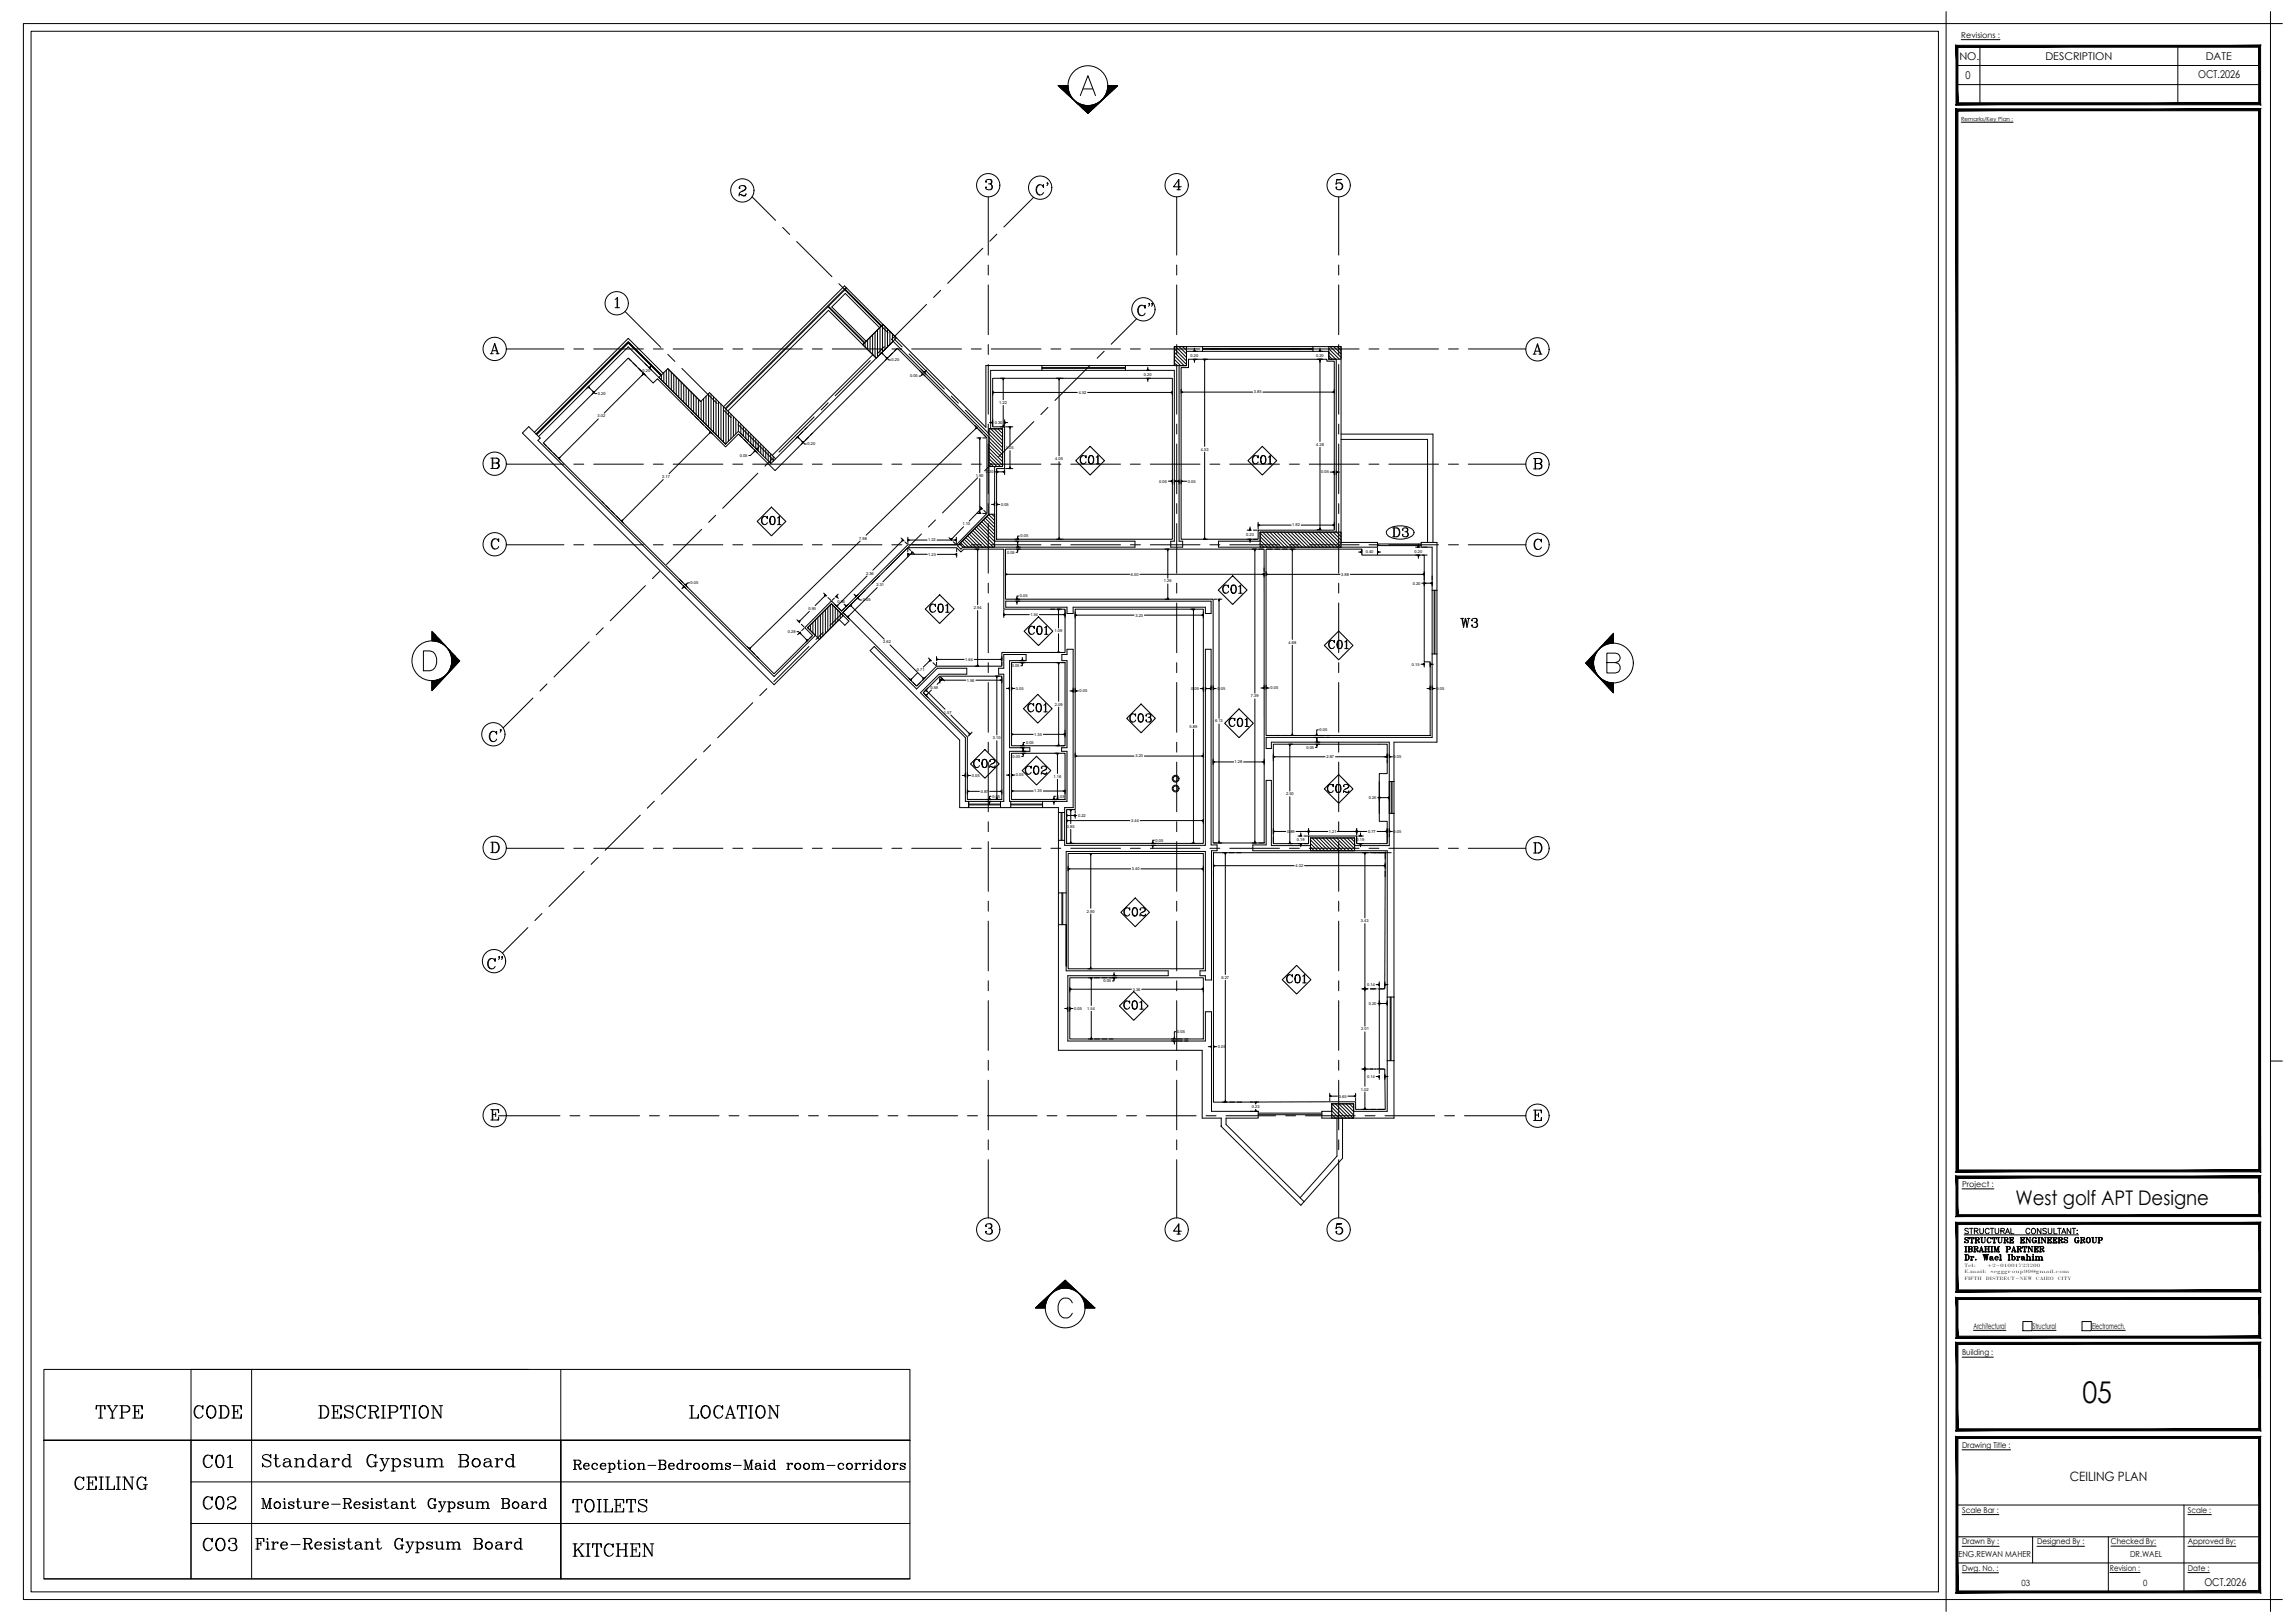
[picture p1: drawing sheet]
<svg xmlns="http://www.w3.org/2000/svg" width="1189mm" height="841mm" viewBox="0 0 1189 841" stroke-linecap="round" stroke-linejoin="round" font-family="sans-serif">
<defs><g id="words">
<text font-size="15.5" x="1079" y="727">05</text>
<text font-size="13.2" x="135" y="763">Standard Gypsum Board</text>
<text font-size="11.9" x="132" y="806">Fire-Resistant Gypsum Board</text>
<g font-size="11">
<text x="49" y="736">TYPE</text>
<text x="100" y="736">CODE</text>
<text x="164" y="736">DESCRIPTION</text>
<text x="357" y="736">LOCATION</text>
<text x="135" y="785">Moisture-Resistant Gypsum Board</text>
</g>
<g font-size="10.6">
<text x="589" y="165">C&quot;</text>
<text x="253" y="386">C'</text>
<text x="252" y="503">C&quot;</text>
<text x="104" y="762">C01</text>
<text x="296" y="764">Reception-Bedrooms-Maid room-corridors</text>
<text x="38" y="773">CEILING</text>
<text x="104" y="783">C02</text>
<text x="296" y="785">TOILETS</text>
<text x="104" y="805">CO3</text>
<text x="296" y="808">KITCHEN</text>
</g>
<text font-size="10.4" x="1045" y="624">West golf APT Designe</text>
<text font-size="10.1" x="544" y="102" transform="rotate(-90 544 102)">C'</text>
<g font-size="8.4">
<text x="721" y="279">D3</text>
<text x="756" y="326">W3</text>
<text x="636" y="378">C01</text>
</g>
<g font-size="7.9">
<text x="559" y="242">C01</text>
<text x="648" y="242">C01</text>
<text x="394" y="273">C01</text>
<text x="633" y="309">C01</text>
<text x="481" y="319">C01</text>
<text x="532" y="330">C01</text>
<text x="688" y="337">C01</text>
<text x="532" y="370">C01</text>
<text x="585" y="375">C03</text>
<text x="504" y="399">C02</text>
<text x="531" y="403">C02</text>
<text x="687" y="412">C02</text>
<text x="582" y="476">C02</text>
<text x="666" y="510">C01</text>
<text x="581" y="524">C01</text>
</g>
<text font-size="6.7" x="1073" y="768">CEILING PLAN</text>
<text font-size="6.6" x="1017" y="641">STRUCTURAL CONSULTANT:</text>
<g font-size="6.2">
<text x="1017" y="645">STRUCTURE ENGINEERS GROUP</text>
<text x="1017" y="650">IBRAHIM PARTNER</text>
<text x="1017" y="654">Dr. Wael Ibrahim</text>
</g>
<g font-size="5.6">
<text x="1019" y="41">0</text>
<text x="1139" y="40">OCT.2026</text>
<text x="1142" y="822">OCT.2026</text>
</g>
<g font-size="5.5">
<text x="1015" y="31">NO.</text>
<text x="1060" y="31">DESCRIPTION</text>
<text x="1143" y="31">DATE</text>
</g>
<g font-size="4.5">
<text x="1048" y="822">03</text>
<text x="1111" y="822">0</text>
</g>
<g font-size="4.3">
<text x="1015" y="807">ENG.REWAN MAHER</text>
<text x="1104" y="807">DR.WAEL</text>
</g>
<g font-size="4.2">
<text x="1016" y="20">Revisions :</text>
<text x="1017" y="615">Project :</text>
<text x="1023" y="688">Architectural</text>
<text x="1053" y="688">Structural</text>
<text x="1084" y="688">Electromech.</text>
<text x="1017" y="702">Building :</text>
<text x="1017" y="750">Drawing Title :</text>
<text x="1017" y="784">Scale Bar :</text>
<text x="1134" y="784">Scale :</text>
<text x="1017" y="800">Drawn By :</text>
<text x="1056" y="800">Designed By :</text>
<text x="1094" y="800">Checked By:</text>
<text x="1134" y="800">Approved By:</text>
<text x="1017" y="814">Dwg. No. :</text>
<text x="1093" y="814">Revision :</text>
<text x="1134" y="814">Date :</text>
</g>
<text font-size="2.9" x="1016" y="63">Remarks/Key Plan :</text>
<g font-size="2.3">
<text x="1018" y="660">E.mail:</text>
<text x="1018" y="656">Tel:</text>
<text x="1030" y="656">+2-01001723200</text>
<text x="1032" y="660">segggroup90@gmail.com</text>
<text x="1018" y="664">FIFTH</text>
<text x="1029" y="664">DISTRECT-NEW</text>
<text x="1055" y="664">CAIRO</text>
<text x="1066" y="664">CITY</text>
</g>
<g font-size="2.1">
<text x="617" y="185">0.20</text>
<text x="682" y="185">0.20</text>
<text x="462" y="187">0.20</text>
<text x="333" y="193">0.20</text>
<text x="472" y="196">0.05</text>
<text x="593" y="195">0.20</text>
<text x="650" y="204">3.85</text>
<text x="310" y="205">0.20</text>
<text x="518" y="209">1.22</text>
<text x="559" y="204">4.52</text>
<text x="310" y="216">3.02</text>
<text x="516" y="220">0.30</text>
<text x="419" y="231">0.20</text>
<text x="521" y="233">1.05</text>
<text x="622" y="234">4.53</text>
<text x="682" y="231">4.28</text>
<text x="383" y="237">0.05</text>
<text x="547" y="238">4.05</text>
<text x="511" y="245">0.20</text>
<text x="685" y="245">0.05</text>
<text x="343" y="248">3.17</text>
<text x="506" y="247">1.90</text>
<text x="601" y="250">0.05</text>
<text x="616" y="250">0.05</text>
<text x="519" y="262">0.05</text>
<text x="499" y="272">1.10</text>
<text x="670" y="273">1.92</text>
<text x="445" y="280">7.98</text>
<text x="481" y="281">1.22</text>
<text x="529" y="278">0.05</text>
<text x="646" y="278">0.23</text>
<text x="481" y="288">1.23</text>
<text x="522" y="287">0.05</text>
<text x="708" y="287">0.40</text>
<text x="733" y="287">0.20</text>
<text x="449" y="298">2.36</text>
<text x="586" y="298">6.50</text>
<text x="695" y="298">3.98</text>
<text x="358" y="303">0.05</text>
<text x="454" y="304">2.31</text>
<text x="603" y="302">1.26</text>
<text x="732" y="303">0.20</text>
<text x="447" y="312">0.05</text>
<text x="529" y="310">0.05</text>
<text x="419" y="316">0.95</text>
<text x="434" y="312">0.36</text>
<text x="505" y="316">2.94</text>
<text x="534" y="319">1.54</text>
<text x="588" y="319">3.23</text>
<text x="408" y="328">0.28</text>
<text x="546" y="328">1.09</text>
<text x="458" y="333">2.62</text>
<text x="668" y="334">4.68</text>
<text x="475" y="348">0.71</text>
<text x="500" y="342">1.64</text>
<text x="524" y="346">0.05</text>
<text x="732" y="345">0.15</text>
<text x="501" y="353">1.56</text>
<text x="482" y="357">0.59</text>
<text x="527" y="357">0.05</text>
<text x="559" y="359">0.05</text>
<text x="617" y="358">0.05</text>
<text x="631" y="358">0.05</text>
<text x="658" y="357">0.05</text>
<text x="745" y="358">0.05</text>
<text x="547" y="366">2.09</text>
<text x="648" y="361">7.39</text>
<text x="489" y="370">1.57</text>
<text x="616" y="377">5.89</text>
<text x="630" y="374">6.13</text>
<text x="515" y="383">3.10</text>
<text x="536" y="381">1.35</text>
<text x="684" y="379">0.05</text>
<text x="532" y="386">0.05</text>
<text x="677" y="388">0.05</text>
<text x="525" y="393">0.05</text>
<text x="588" y="393">3.23</text>
<text x="640" y="396">1.28</text>
<text x="687" y="393">2.87</text>
<text x="722" y="393">0.05</text>
<text x="504" y="403">0.05</text>
<text x="527" y="402">0.05</text>
<text x="546" y="403">1.16</text>
<text x="508" y="411">0.87</text>
<text x="514" y="413">0.05</text>
<text x="536" y="411">1.35</text>
<text x="548" y="413">0.05</text>
<text x="666" y="412">2.50</text>
<text x="709" y="414">0.25</text>
<text x="559" y="423">0.22</text>
<text x="586" y="426">3.44</text>
<text x="553" y="429">0.85</text>
<text x="667" y="432">0.89</text>
<text x="689" y="432">1.21</text>
<text x="709" y="432">0.77</text>
<text x="722" y="432">0.05</text>
<text x="599" y="436">0.05</text>
<text x="672" y="436">0.19</text>
<text x="703" y="436">0.19</text>
<text x="671" y="449">4.32</text>
<text x="587" y="451">3.40</text>
<text x="563" y="473">2.90</text>
<text x="705" y="478">3.43</text>
<text x="572" y="509">0.05</text>
<text x="633" y="507">6.27</text>
<text x="587" y="513">3.36</text>
<text x="709" y="511">0.14</text>
<text x="709" y="521">0.20</text>
<text x="557" y="523">0.05</text>
<text x="563" y="523">1.54</text>
<text x="705" y="534">2.01</text>
<text x="610" y="535">0.05</text>
<text x="631" y="543">0.05</text>
<text x="709" y="559">0.14</text>
<text x="694" y="569">0.65</text>
<text x="705" y="565">1.02</text>
<text x="649" y="574">0.23</text>
</g>
</g></defs>
<!-- layer: X-SA-FRAME-GENERAL-A0$0$A-FRAM-MEDM -->
<g fill="none" stroke="#000" stroke-width=".52">
<path d="M12 12h1165v817h-1165zM1009 12v817M1014 34h157M1026 24v30M1129 24v30M1014 44h157M1048 685h5v5h-5zM1079 685h5v5h-5zM1014 780h157M1132 780v45M1014 796h157M1053 796v14"/>
<path d="M1093 796v29M1014 810h157"/>
</g>
<!-- layer: X-SA-FRAME-GENERAL-A0$0$A-FRAM-XLIT -->
<path d="M16 16h989v809h-989zM1009 6v6M1177 6v6h6M1177 550h6M1009 829v6M1183 829h-6v6" fill="none" stroke="#000" stroke-width=".52"/>
<!-- layer: X-SA-FRAME-GENERAL-A0$0$A-FRAM-TEXT -->
<g fill="none" stroke="#000" stroke-width=".52">
<path d="M1016 21h20M1016 63h27M1017 616h16M1023 689h17M1053 689h13M1084 689h17M1017 703h16M1017 751h25M1017 785h19M1134 785h12M1017 815h19M1017 801h19"/>
<path d="M1056 801h24M1093 815h16M1094 801h23M1134 815h11M1134 801h25"/>
</g>
<!-- layer: X-SA-FRAME-GENERAL-A0$0$A-FRAM-XLIT -->
<g fill="#000" stroke="#000" stroke-width=".52">
<path d="M1015 24h156l1-1zM1014 23h158l-157 1zM1014 23l1 30v-29zM1014 23l1 30-1 1zM1015 53l-1 1 157-1zM1014 54l157-1 1 1zM1171 24v29l1 1zM1171 24l1-1v31z"/>
<path d="M1014 56l1 1 157-1zM1015 57l157-1-1 1zM1172 56l-1 1 1 550zM1171 57l1 550-1-1zM1014 607h158l-1-1zM1014 607l1-1h156zM1014 56v551l1-1zM1014 56l1 1v549z"/>
<path d="M1014 609l1 1 157-1zM1015 610l157-1-1 1zM1172 609l-1 1 1 20zM1171 610l1 20-1-1zM1014 630h158l-1-1zM1014 630l1-1h156zM1014 609v21l1-1zM1014 609l1 1v19z"/>
<path d="M1014 633l1 1 157-1zM1015 634l157-1-1 1zM1172 633l-1 1 1 35zM1171 634l1 35-1-1zM1014 669h158l-1-1zM1014 669l1-1h156zM1014 633v36l1-1zM1014 633l1 1v34z"/>
<path d="M1014 693l157-1h-156zM1014 693l157-1 1 1zM1171 673v19l1 1zM1171 673l1-1v21zM1015 673h156l1-1zM1014 672h158l-157 1zM1014 672l1 20v-19zM1014 672l1 20-1 1z"/>
<path d="M1015 697h156l1-1zM1014 696h158l-157 1zM1014 696l1 44v-43zM1014 696l1 44-1 1zM1015 740l-1 1 157-1zM1014 741l157-1 1 1zM1171 697v43l1 1zM1172 696v45l-1-44z"/>
<path d="M1015 745h156l1-1zM1014 744h158l-157 1zM1014 744l1 80v-79zM1014 744l1 80-1 1zM1014 825l157-1h-156zM1014 825l157-1 1 1zM1171 745v79l1 1zM1171 745l1-1v81z"/>
</g>
<!-- layer: WWTP Cadr$0$TB-TITLE-2 -->
<path d="M1018 640h59" fill="none" stroke="#000" stroke-width=".52"/>
<!-- layer: 0 -->
<g fill="none" stroke="#000" stroke-width=".52">
<path d="M549 44l10 10M549 44l15 15M549 44l6 6M550 44l5 6M550 44l5 5M550 44l4 5M550 44l4 4M551 47l-2-3 4 5M551 44l3 3M552 44l2 3M552 44l2 2M553 44l1 1"/>
<path d="M553 44h-5l16 15M554 45l-1-1 1 1M554 48l-3-4 3 4M558 53l6 6M559 53l5 6M559 54l5 4M560 54l4 4-4-4M560 50l4-11 4 11M561 54l4 4M561 54l4 4-4-4M561 46h5M562 54l3 4"/>
<path d="M562 55l3 3M562 55l3 2M563 55l2 2M563 55l3 2M563 55l3 2-2-2M565 55l1 1M565 55l2 1-2-1M566 55l1 1M566 57l-2-2 2 2M566 54l1 2-1-2M566 54l1 2M567 54l1 1"/>
<path d="M568 55l-2-1 1 1M568 54v1M568 54h.1M568 55l-1-1 1 1M569 54h-1M569 54h-1h1M569 53v1M569 53h1M570 53h-1M570 53h.1M570 52v1M570 52h1"/>
<path d="M571 52h.1M571 51l1 1M572 51h-1M572 51h.1M572 50v1M572 50l1 1-1-1M572 50h1M573 50h.1M573 49v1M573 48l1 1M574 48l1 1M574 47l1 2"/>
<path d="M574 50l-1-1 1 1M574 47l1 1-1-1M574 47l1 1M574 46l1 2M574 46l2 2M574 49h-1h1M574 45l2 3M574 44h5l-15 15M574 45l2 2M574 44l3 3M574 49l-1-1 1 1M575 49l-1-1v1"/>
<path d="M575 44l2 3M575 44l2 2M575 44l2 2-1-2M576 44l2 2M577 44l1 2M577 44l1 1M577 46l-2-2 2 2M578 44l1 1M579 44v1M579 44h.1M383 97a1.8 1.8 0 0 1 2-1 1.8 1.8 0 0 1 2 2l-4 2v2M385 96l1 1a2 2 0 0 1-2 2"/>
<path d="M511 94a1.7 1.7 0 0 1 2-1 1.7 1.7 0 0 1 1 2h-2M513 93l1 1-1 1 1 2a1.8 1.8 0 0 1-1 1 1.8 1.8 0 0 1-2-1M514 96v1l-1 1M610 98h2M611 94v4M612 97h-4l3-4v5M693 93h2h-2l-1 3a1.9 1.9 0 0 1 3-1 1.9 1.9 0 0 1 0 3 1.9 1.9 0 0 1-3-1h1M694 95l2 1-1 2h-1M387 101h-1h-3M387 100l-1 2-2-1M319 155l1-1v5M319 159h2"/>
<path d="M320 154v5M438 148l-63 63M438 152l-7 7M256 179l2 4M326 180l-47 46M326 175l-49 49M429 161l-52 52M680 180h15v101h19v3h-83v-4h22v-4h40v-90h-4v-4h-9zM797 179l1 5M254 183h2M255 183l1-5 2 5M255 182h2"/>
<path d="M257 183h2M583 189h26v-9h14v2h-8v7h-4v91h2v4h-6v-4h2v-88h-26zM795 184h1M795 184l2-6 2 6M796 182h2M798 184h1M254 237l4 1 1 1-2 1M255 237v6M257 237l1 1v1l-3 1M274 221l-3 3M400 236l52-52-5-5 11-11 53 53v-32h29v3h-27v30h7v20h-5v38h73v4h-89l-1 1M695 228h45v53"/>
<path d="M695 225h48v56M795 238h4v1l-1 1M796 238v5M798 238l1 1v1h-3M254 243l4-1 1-1-2-1 1 1-1 2M399 240l64-63 50 50v39l-17 17M795 243h4v-2l-1-1 1 1v1l-1 1M256 279a3 3 0 0 0 0 6M258 280v1v-2v1v-1a2.5 2.5 0 0 0-3 3 2.5 2.5 0 0 0 3 2v-1M797 279a3 3 0 0 0 0 6M714 283h23M714 282h23"/>
<path d="M737 281h8v25h-3v-22h-5zM799 280v1v-2v1h-1a2.5 2.5 0 0 0-3 2 2.5 2.5 0 0 0 3 3l1-2M521 312h107v6h-3v-3h-69v3h-3v-3h-32zM219 337h4a5 5 0 0 1 3 5 5 5 0 0 1-3 6h-4zM224 332h.1M224 331l1 1M224 331l2 1M224 330l2 2M224 330l3 3M224 329l3 4M224 329l4 4M224 328l5 5"/>
<path d="M224 328l5 6M224 328l12 12M224 328l10 10M224 327l7 8M224 327l2 2M232 336l6 6-14 16v-5l2 2M233 337l5 6M233 338l5 5M233 338l5 5-5-4M234 339l4 4M234 340l3 3-3-3M520 339h12v3h-9v45h11v2h-11v26h1v3h-5v-3h1v-66h-2v-3h2z"/>
<path d="M553 336h3v82h-4v3h-3v-3h-9v-3h13v-26h-3v-2h3v-45h-3v-3h3zM625 336h3v102h3v3h-3v67h-3v-2h-3v-3h3v-62h-72v22h-4v-28h3v3h73zM827 340l-5 4M827 339l-5 5 5-4M827 339l-5 5M828 338l-6 6M833 334l3-4-4 4M835 333l1-1-1 1M836 328v5M836 333h.1M836 332l-1 1M836 332l-2 1"/>
<path d="M836 331l-2 3M836 331l-3 3M836 330l-4 4M836 330l-5 5M836 329l-6 6M836 329l-12 12M836 329l-10 10M836 329l-7 7M836 328l-5 5M836 328l-2 2M836 328l-14 16M224 353l2 2"/>
<path d="M224 353l2 3-2-2M224 354l2 2M224 354l1 2M224 355l1 1M224 355l1 2-1-1M224 356l1 1M224 357h.1M224 357v1M224 358h.1M224 353l3 2M225 353l2 2M225 357l-1-1 1 1"/>
<path d="M226 353l1 1M226 352l2 2M227 352l1 2-2-2M227 354l-2-1 2 1M227 352l1 1-1-1M228 353l-1-1 1 1M229 352h.1M229 351v1M229 351l1 1M229 352h-1l1 1-1-1 1 1M229 351h1M230 351h.1"/>
<path d="M230 352l-1-1v1M230 350l1 1M231 351h-1M231 350h.1M231 349l1 1M232 349h.1M232 348h1M233 349h-1M233 348h-1M233 348h.1M233 347v1v-1M233 347h1h-1"/>
<path d="M233 347h1M233 346l1 1M233 348v-1v1M234 346v1M234 346h.1M234 345l1 1M234 345l1 1-1-1M234 340l3 3M234 341l3 3M234 344l1 2M234 344l1 1M234 344l2 1"/>
<path d="M234 343l2 2-2-2M234 342l2 2M234 342l3 2-3-2M234 343l2 2M234 342l2 3M235 346l-1-2 1 2M236 345l-2-2 2 2M486 346h15v3h-14M822 344l14 15v-5M824 346l2-2-2 2M825 347l1-1-1 2M826 344l-2 2 2-1"/>
<path d="M826 344l-2 2M826 343l-2 3M826 345l-2 1M826 343l-3 2M826 342l-3 3M826 345l-2 2M826 345l-1 2M826 346l-1 1 1-1M826 346l-1 1M826 341l-3 4M826 340l-3 4M826 347v1"/>
<path d="M826 340l-4 4M827 347l-1 1v-1v1M827 348h-1M827 348l-1 1 1-1M827 348v1M827 349v1M828 349l-1 1M828 349v1M828 350h.1M828 350v1M829 351h-1M829 351h.1"/>
<path d="M829 351v1M830 351l-1 1M830 352h-1M830 352h.1M830 353l1-1-1 1M831 352l-1 1M831 353h1l-1 1M831 353h.1M831 354l1-1-1 1M832 353l-1 1M832 353v1M833 353l-1 1"/>
<path d="M833 343h6a2.4 2.4 0 0 0 0-4l-6-1v11h4a2.7 2.7 0 0 0 3-3 2.7 2.7 0 0 0-3-3M833 353l-1 1 1-1M834 354l-2 1M834 354l-2 1 2-1M834 357l2-2-2 2M834 354l-1 1M834 354l-1 1 2-1M835 354l-2 2M835 354l-2 2 2-2M835 354l-2 2 3-2M836 354l-3 2M836 354l-2 2"/>
<path d="M836 354l-2 3M836 355l-2 2M836 356l-1 1M836 356l-1 2M836 356l-1 2 1-1M836 357l-1 1 1-1M836 357l-1 1M836 358h.1M836 358v1M500 382v33h2v3h-5v-34M656 382h86v-43h3v46h-23v20h-2v-20h-61v3h-3zM656 404h3v34h20v-4h23v4h18v-17h2v96h-3v-76h-70v-3h7z"/>
<path d="M254 436h3a2.9 2.9 0 0 1 2 3 2.9 2.9 0 0 1-2 3h-3M255 436v6M257 436a3 3 0 0 1 0 6M795 437h2a2.8 2.8 0 0 1 2 2 2.8 2.8 0 0 1-2 3h-2M796 437v5M797 437a3 3 0 0 1 0 5M553 479h-4v65h74v35h10M553 501v-22v24h52v3h-52v33h72v-15h3v52h24v3h-17M254 575h4v2v-2M255 575v5M255 578h2M257 577v2"/>
<path d="M652 578h33M652 577h33M685 576h5v-4h12v4h17v-26h3v29h-37zM693 579v20l-19 22M696 579v21l-22 25-41-41M795 575h4v2v-2M796 575v6M796 578h1M797 577v2M254 580h4v-1v1M635 583l41 40M795 581h4v-2v2"/>
<path d="M511 635a1.7 1.7 0 0 1 2-1 1.7 1.7 0 0 1 1 2h-2M513 634l1 1-1 1 1 2a1.8 1.8 0 0 1-1 2 1.8 1.8 0 0 1-2-2M514 637v1l-1 2M610 640h2M611 635v5M612 638h-4l3-4v6M693 634h2h-2l-1 3a1.9 1.9 0 0 1 3-1 1.9 1.9 0 0 1 0 3 1.9 1.9 0 0 1-3-1h1M694 636l2 1-1 2-1 1M537 678h.1M537 677v1M537 677l1 1M538 677v1"/>
<path d="M538 677l1 1M538 676l1 2M538 676l2 2M539 678l-1-1 1 1M539 676l2 2M539 675l3 3M539 675l3 2M540 675l2 2M540 675l2 1M540 674l2 2-2-2M541 674l1 2M541 678l-2-2 2 2"/>
<path d="M541 674l1 1M541 673l1 1M542 673v1M542 673l1 1M542 676l-2-2 2 2M542 673h1M542 672l1 1M543 672h.1M543 673v-1v1M544 672h-1M544 671h.1M544 672l-1-1 1 1"/>
<path d="M544 671h1M544 670l1 1M545 670v1M545 670h.1M545 670h1M546 669v1M546 669h.1M546 669h1M547 669h-1M547 668v1M547 668l1 1M547 668h1h-1"/>
<path d="M547 668h1M548 668h.1M548 667v1M548 667l1 1-1-1M548 667l1 1M549 667l1 1M549 666l1 2M549 666l2 2M550 668l-2-1 1 1M550 666l2 1M550 665l2 2M550 665l3 2"/>
<path d="M550 665l3 3M551 668l-2-2 1 2M551 665l3 3M551 664l3 4M551 668l-2-2 2 2M551 664l4 4M551 667l-1-1 2 1M552 664l5 5M552 663l6 6M552 663l-15 15h5l-3-3M552 663l15 15M553 668l-2-3 3 3"/>
<path d="M554 665l13 13M555 668l-4-4 4 4M555 668l-4-4 5 4M556 675a4 4 0 0 0-5-2 4 4 0 0 0-3 4 5 5 0 0 0 1 4 5 5 0 0 0 5 1l2-2M556 668l-4-4 5 5M560 671l7 7M560 672l6 6M561 672l5 6M561 673l5 5M561 674l5 4-4-4M562 674l3 4M562 675l3 3"/>
<path d="M562 675l2 3M562 676l2 2M562 676l2 2-2-1M562 677l1 1M562 678h.1M562 678h1M562 678h5M562 673l5 5M565 676l2 2M23 710h449v36h-449zM130 710v108M274 710h-175v36"/>
<path d="M291 710v108M23 746h76v72h-76zM23 746h449v72h-181v-72h181zM99 746h192v72h-192zM99 768h373M99 789h373M23 818h449"/>
<circle cx="564" cy="44" r="10"/>
<circle cx="385" cy="99" r="6"/>
<circle cx="512" cy="96" r="6"/>
<circle cx="610" cy="96" r="6"/>
<circle cx="694" cy="96" r="6"/>
<circle cx="320" cy="157" r="6"/>
<circle cx="256" cy="181" r="6"/>
<circle cx="797" cy="181" r="6"/>
<circle cx="256" cy="240" r="6"/>
<circle cx="797" cy="241" r="6"/>
<circle cx="256" cy="282" r="6"/>
<circle cx="797" cy="282" r="6"/>
<circle cx="224" cy="342" r="10"/>
<circle cx="836" cy="344" r="10"/>
<circle cx="256" cy="439" r="6"/>
<circle cx="797" cy="440" r="6"/>
<circle cx="256" cy="578" r="6"/>
<circle cx="797" cy="578" r="6"/>
<circle cx="512" cy="637" r="6"/>
<circle cx="610" cy="637" r="6"/>
<circle cx="694" cy="637" r="6"/>
<circle cx="552" cy="678" r="10"/>
</g>
<!-- layer: WIN -->
<g fill="none" stroke="#000" stroke-width=".52">
<path d="M429 159l19 19M438 150l19 19M439 149l-63 63M623 180h57M343 195l-17-17-48 47M343 194l-17-17-48 48M540 191h43M540 190h43M540 192h43M540 189h43M623 181h57M623 182h57"/>
<path d="M742 306v33M743 306v33M744 306v33M745 306v33M502 417h17M502 415h17M502 418h17M524 417h16M524 415h16M524 418h16M720 405v16M721 405v16"/>
<path d="M722 405v16M549 421v14M550 421v14M552 421v14M549 463v16M550 463v16M551 463v16M553 463v16M719 517v33M720 517v33M721 517v33M722 517v33"/>
</g>
<!-- layer: WALL -->
<g fill="none" stroke="#000" stroke-width=".52">
<path d="M431 159l18 18M438 148l20 20M438 152l18 18M326 180l50 50M326 175l18 18M429 161l18 18M346 191l17 17M452 184l2 2M274 221l6 6-1 1 122 123 22-22-4-4 12-12 9 9-2 2-3-3-34 34-130-131M496 283l2 2M486 346l-11 11-22-22-2 2 46 47M487 349l-10 10 23 23"/>
<path d="M633 579v5M635 579v4"/>
</g>
<!-- layer: -COLUMN-HAT -->
<g fill="none" stroke="#000" stroke-width=".52">
<path d="M447 179l11-11 7 7-11 11zM448 177v3M450 176v5M451 175v7M452 174v10M453 172v13M455 171v14M456 170v14M457 168v14M459 169v12M460 170v10M461 172v6"/>
<path d="M463 173v4M464 174v2M609 180h6v9h-6zM609 180l6 5M611 180l4 3M613 180l2 2M615 180h.1M689 180h6v6h-6zM689 180l6 5M691 180l4 3M693 180l2 2M695 180h.1"/>
<path d="M343 194v3M344 193v5M345 192v7M347 192v9M348 193v9M349 194v9M350 195v10M352 197v9M353 198v9M354 199v9M609 188l1 1M609 186l3 3"/>
<path d="M609 184l5 5M609 183l6 6M609 181l6 6M689 184l1 2M689 183l3 3M689 181l5 5M356 201v9M357 202v9M358 203v9M359 204v10M361 206v9M362 207v9"/>
<path d="M363 208v9M365 207v12M366 205v15M367 204v17M368 204v19M370 206v18M371 207v18M372 208v18M374 209v19M375 211v18M376 212v18M378 213v16"/>
<path d="M379 215v12M380 216v10M381 217v8M383 218v6M384 220v5M385 221v5M387 222v5M388 224v5M389 225v5M390 226v5M392 227v5M393 229v5"/>
<path d="M394 230v5M396 231v5M397 233v5M398 234v5M399 235v5l-16-17-7 7-35-34 5-5 17 17 5-5 34 35M401 236v3M513 222h7v20h-7zM513 240l2 2M513 238l4 4M513 236l5 6M513 234l7 7M513 232l7 7"/>
<path d="M513 230l7 7M513 229l7 7M513 227l7 7M513 225l7 7M513 223l7 7M513 222l7 6M515 222l5 5M517 222l3 3M519 222l1 1M513 241v1M500 279l4 5M501 278l5 6"/>
<path d="M501 278l6 6M502 277l7 7M503 276l8 8M504 275l9 9M505 274l10 10M506 273l9 9M507 272l8 9M508 271l7 8M509 270l6 7M510 269l5 6M511 268l4 5M511 268l4 4"/>
<path d="M512 267l3 3M513 266h2v18h-16l-2-2zM514 266l1 2M653 276h42v8h-42zM653 280l4 4M653 278l6 6M653 276l7 8M654 276l8 8M656 276l8 8M658 276l8 8M660 276l8 8M662 276l7 8"/>
<path d="M664 276l7 8M665 276l8 8M667 276l8 8M669 276l8 8M671 276l8 8M673 276l7 8M674 276l8 8M676 276l8 8M678 276l8 8M680 276l8 8M682 276l8 8M684 276l7 8"/>
<path d="M685 276l8 8M687 276l8 8M689 276l6 6M691 276l4 4M693 276l2 2M694 276h1M498 281l2 3M499 280l3 4M653 283v1M653 282l2 2M424 320v11M425 319v12"/>
<path d="M426 317v13M428 316v12M429 315v12M430 313v13M432 314v10M433 315v8M434 316v6M435 317v4M437 319h.1M419 325l12-12 6 6-12 12zM419 325h.1M420 324v3"/>
<path d="M421 322v6M423 321v8M679 434h23v7h-23zM679 439l2 2M679 437l4 4M679 435l6 6M680 434l7 7M682 434l6 7M684 434l6 7M685 434l7 7M687 434l7 7M689 434l7 7"/>
<path d="M691 434l6 7M693 434l6 7M695 434l6 7M696 434l6 6M698 434l4 4M700 434l2 2M702 434h.1M679 441h.1M690 572h12v7h-12zM690 579h.1M690 577l2 2M690 576l4 3"/>
<path d="M690 574l6 5M690 572l8 7M692 572l7 7M694 572l7 7M696 572l6 6M697 572l5 4M699 572l3 2M701 572h1"/>
</g>
<!-- layer: 0 -->
<circle cx="633" cy="584" r=".2" fill="#000"/>
<!-- layer: A0-DOOR-TAG -->
<path d="M719 274a11 11 0 0 1 14 1 5 5 0 0 1-6 4 7 7 0 0 1-9-3z" fill="none" stroke="#000" stroke-width=".52"/>
<!-- layer: A0-AXIES -->
<g fill="none" stroke="#000" stroke-width=".52">
<path d="M390 102l12 12M406 118l3 3M512 102v30M536 102l-16 16M610 102v30M694 102v30M413 125l18 18M509 129l-18 18M512 137v6M517 121l-4 4M610 137v6M694 137v6"/>
<path d="M435 147l3 4M442 154l18 18M480 158l-18 18M487 150l-3 4M512 148v25M610 148v25M694 148v25M324 161l18 19M458 180l-3 3M464 176l4 4M512 179v5M589 165l-13 13"/>
<path d="M610 179v5M694 179v5M262 181h30M297 181h6M308 181h25M339 181h5M346 184l4 3M349 181h26M353 191l19 18M380 181h5M390 181h26M421 181h5"/>
<path d="M431 181h26M451 187l-18 18M462 181h5M471 183l18 19M472 181h26M503 181h6M512 189v26M514 181h25M545 181h5M555 181h26M565 189l-18 19M572 182l-3 4"/>
<path d="M586 181h5M596 181h26M610 189v26M627 181h5M637 181h26M668 181h5M679 181h25M694 189v26M709 181h6M720 181h26M751 181h5M761 181h30"/>
<path d="M375 213l4 3M422 216l-18 18M429 209l-3 3M493 205l4 4M500 213l13 12M512 220v5M536 218l-18 19M543 211l-4 4M610 220v5M694 220v5M383 220l18 19M400 238l-4 4"/>
<path d="M512 230v26M610 230v26M694 230v26M262 241h30M297 241h6M308 241h25M339 241h5M349 241h26M380 241h5M390 241h26M393 245l-18 18M421 241h5"/>
<path d="M431 241h26M462 241h5M472 241h26M503 241h6M507 248l-19 18M514 241h25M514 240l-4 4M545 241h5M555 241h26M586 241h5M596 241h26M627 241h5"/>
<path d="M637 241h26M668 241h5M679 241h25M709 241h6M720 241h26M751 241h5M761 241h30M364 274l-19 19M371 267l-4 4M478 277l-19 18M485 269l-4 4M512 261v5"/>
<path d="M512 271v26M610 261v5M610 271v26M694 261v5M694 271v26M262 282h30M297 282h6M308 282h25M339 282h5M342 296l-4 4M349 282h26M380 282h5"/>
<path d="M390 282h26M421 282h5M431 282h26M456 299l-4 3M462 282h5M472 282h26M503 282h6M514 282h25M545 282h5M555 282h26M586 282h5M596 282h26"/>
<path d="M627 282h5M637 282h26M668 282h5M679 282h25M709 282h6M720 282h26M751 282h5M761 282h30M334 303l-18 19M448 306l-18 18M512 302v5M512 312v26"/>
<path d="M610 302v5M610 312v26M694 302v5M694 312v26M305 333l-18 18M313 325l-4 4M419 335l-18 18M427 328l-4 3M283 354l-3 4M397 357l-3 3M512 343v6M512 354v25"/>
<path d="M610 343v6M610 354v25M694 343v6M694 354v25M276 362l-15 15M390 364l-18 18M361 393l-18 19M368 386l-3 4M512 385v5M512 395v26M610 385v5M610 395v26"/>
<path d="M694 385v5M694 395v26M339 415l-4 4M262 440h30M297 440h6M308 440h25M332 422l-18 19M339 440h5M349 440h26M380 440h5M390 440h26M421 440h5"/>
<path d="M431 440h26M462 440h5M472 440h26M503 440h6M512 426v5M512 436v26M514 440h25M545 440h5M555 440h26M586 440h5M596 440h26M610 426v5"/>
<path d="M610 436v26M627 440h5M637 440h26M668 440h5M679 440h25M694 426v5M694 436v26M709 440h6M720 440h26M751 440h5M761 440h30M303 452l-19 18"/>
<path d="M310 444l-4 4M281 473l-4 4M512 467v5M512 477v26M610 467v5M610 477v26M694 467v5M694 477v26M274 481l-14 13M512 508v5M512 519v25M610 508v5"/>
<path d="M610 519v25M694 508v5M694 519v25M512 549v6M512 560v25M610 549v6M610 560v25M694 549v6M694 560v25M258 578h32M295 578h6M306 578h25"/>
<path d="M337 578h5M347 578h26M378 578h5M388 578h26M419 578h5M429 578h26M460 578h5M471 578h25M501 578h6M512 578h25M543 578h5M553 578h26"/>
<path d="M584 578h5M594 578h26M625 578h5M635 578h26M666 578h5M677 578h25M707 578h6M718 578h26M749 578h5M759 578h32M512 591v5M610 591v5"/>
<path d="M694 591v5M512 601v30M610 601v30M694 601v30"/>
</g>
<!-- layer: A0-INT DIMENTION -->
<g fill="none" stroke="#000" stroke-width=".52">
<path d="M460 180l-2 2M462 178l-1 1M326 186l1 1M328 188l2 2M331 191l2 2-2-2M333 194l-20 20M333 193l2 2-1-2M334 188l1 2M336 191l2 1M338 189l-1 1M343 195l-17-17-48 47M343 194l-17-17-48 48"/>
<path d="M457 183l-1 1M457 183l2 2M460 186l1 1M460 186l-1 1M463 183l-2 2M465 181l-1 1M477 192l2 3M477 191l3 3M478 194l-2 1M480 192h.1M518 196h2M520 197v10"/>
<path d="M547 196h4M549 197v39M595 190v1M595 197v1M595 196h1M595 192h1M619 180v1M619 187v1M619 186h1M619 182h1M624 186h2M624 187v44"/>
<path d="M683 186h1M684 180v1M684 187v42M684 186h2M684 182h2M305 200l-1 1M305 201l2 2M308 203l1 1M308 203l-1 1M310 217l-20 20M358 214l1 1M360 216l2 2"/>
<path d="M363 218l2 2M513 219h1M514 203v2M514 217v4M515 203h43M520 210v10M521 217v4M521 219h1M564 203h43M608 203v2M612 202v1M613 203h36"/>
<path d="M654 203h37M691 202v1M282 230l1 1M284 232l2 2M287 235l2 2M289 237l2 2M366 221l1 2M368 224l-21 21M368 224l1 1M383 225l2 2M384 225l1 1M386 228l1 1"/>
<path d="M386 227l2 2M388 230l2 2M389 230l2 2M391 234l-2 2h-1M391 233l1 2M392 232l1 2M393 232h.1M413 226l-1 1M414 227l2 2M416 224l-2 1M416 229l2 1M416 229l-1 1"/>
<path d="M418 222l-1 1M419 226l-2 2M421 224l-1 2M505 220l1 2M506 222l-57 55M506 227h2M507 223l2 1M508 228v17M509 227h2M510 225l1 2M518 221h2M521 221h4"/>
<path d="M523 222v8M523 233v9M549 239v40M624 234v45M684 232v42M312 260l1 1M344 248l-21 21M508 248v17M515 260v1M516 245h.1M516 243v3M516 260v1"/>
<path d="M517 245h3M521 243v3M521 243h4M605 249h2M608 249v2M609 249v2M609 249h1M611 249v2M612 249v2M613 249h2M689 245h2M691 245v1"/>
<path d="M693 245v1M693 245h1M314 262l2 2M317 265l1 1M319 267l2 2M322 270l1 1M467 279l1 1M471 278v4M471 280h9M486 280h9M492 279l1 1M496 278v4"/>
<path d="M499 273l-6 6M506 266h2M508 262l1 2M508 264l-6 6M509 266h2M510 264l1 2M513 266l-15 15M514 261h1M517 261h1M526 279h1M528 278h-1v1M547 279h4"/>
<path d="M624 279h2M646 279h2M646 275h2M648 273v1M650 279h1M650 275h1M652 271v3M653 272h16M674 272h17M683 274h1M691 271v3M446 280l-57 56"/>
<path d="M449 298l-15 16M467 280l-15 15M469 281l1 1M470 284v2M470 287v2M471 284l1 1M471 287h10M472 287l-14 14M473 286l1 1M486 287h9M494 281l1 1M496 284v2"/>
<path d="M496 287v2M505 285h2M507 285v28M521 294v2M521 297v2M522 298h63M526 280h1M527 285v1M527 281v2M528 284h1M528 285h1M591 298h63"/>
<path d="M604 285h2M605 285v15M648 280v1M649 285h2M650 285v74M652 285h3M655 294v2M655 297v2M656 296v1M657 285h2M657 298h37M661 285h2"/>
<path d="M665 285h2M668 285h3M670 285v46M700 298h37M704 286h1M706 285v1M714 284v4M715 286h1M734 284h2M734 288h2M735 282v1M735 288v1"/>
<path d="M737 284h3M737 288h3M738 296v1M738 298v2M742 298v2M352 301l1 2M352 300l2 2M354 305h-1M354 304l2 1M355 303l1 1M357 302l-1 1M419 317l-4 5"/>
<path d="M427 307l1 2M427 309l-5 5M429 310l2 1M432 310l-1 1M433 313l1 1M434 310h.1M434 308l-1 1M435 315l1 1M437 318l1 1M437 313l1 1M438 315l-1 1M439 315l-2 2"/>
<path d="M439 320l1 1M440 313l-1 1M441 314l17 17M442 313l-2 1M443 308h.1M445 308l-1 1M445 310l1 1M446 309h-1M455 304l-15 15M507 316v28M520 316v4M521 319h12"/>
<path d="M527 312h2M527 311h2M527 312v1M528 309h-1v1M539 319h12M545 316h2M548 316h2M549 316v9M552 316v4M557 317v3M558 319h30M593 319h30"/>
<path d="M604 311h2M605 303v7M617 316h2M619 316v59M624 317v3M629 311h2M632 311v61M737 302h1M738 302v2M739 302h2M742 302v2M387 335l2 1"/>
<path d="M389 337l2 2M413 327l1 1M413 321l1 2M415 328l-2 1M415 328l3 3M415 323l2 2M417 326l-2 1M419 332l-2 1M421 330l-1 1M461 334l17 17M545 338h2M548 338h2"/>
<path d="M549 328v9M670 334v46M392 340l1 1M471 351l1 2M473 354l2 1M476 349l-4 3M477 353l-2 2M479 359l2 2M480 351l-2 1M480 358l10 10M481 357l-2 2M481 341l2 1"/>
<path d="M482 343l-3 3M483 358l-3 2M484 343l1 2M485 340v2M485 343v2M486 342h14M487 351v3M487 351l3 2M488 352h13M488 352l-2 3M505 342h13M505 345h2"/>
<path d="M506 352h12M516 350h2M517 351v30M519 340v2M519 343v2M519 351v3M522 357h.1M523 356v2M524 356v2M525 357h1M528 342h3M528 343h3"/>
<path d="M530 344v1h-1M530 341v1M547 343h2M549 344v19M550 343h1M554 358h1M556 357v2M557 357v2M558 358h1M622 357h1M624 357v1M625 357v1"/>
<path d="M625 357h2M628 355v1M629 355v1M630 357h.1M653 357h1M655 355v1M656 355v1M657 357h1M736 344h1M738 343v3M740 357h.1M741 343v3"/>
<path d="M741 355v1M742 344h1M742 355v1M743 357h1M493 371l9 9M504 379l-2 2M524 378v4M549 366v20M552 378v4M619 378v58M632 375v61M650 362v74"/>
<path d="M683 378h-1v2M517 384v29M525 381h10M529 387h1M529 386h1M530 391v1h-1M530 388v1M530 389h2M530 390h2M531 385h-1v1M541 381h10M547 390h1"/>
<path d="M547 386h2M548 391v10M550 386h1M557 390v2M558 392h30M593 392h30M624 390v2M629 393v3M630 395h9M644 395h10M655 393v3M657 381h2"/>
<path d="M660 391v3M661 381h2M661 392h26M665 381h2M668 381h3M668 386v24M669 386h1M681 381h1M681 382h1M682 383v1M683 386v1h-1M683 383v1"/>
<path d="M683 385h1M683 386h1M684 381h2M684 382h2M687 381h2M687 382h2M692 392h26M715 386h4v15h-4v25h4v11h-4M719 391v1M719 394v1M720 391v1M721 392h1"/>
<path d="M499 402h1M500 400v3M501 400v3M501 410v2M502 402h1M502 410h6M511 415h3M511 414h3M513 416v1M513 410h5M514 413h-1M516 414h2"/>
<path d="M519 410v2M522 402h.1M523 402v1M524 402v1M524 410v1M525 402h1M525 410h10M541 410h10M546 416v1M546 415h2M546 414h2M547 413h-1"/>
<path d="M548 404v9M552 410v1M553 420h3M668 413v23M714 413h1M715 414v1M716 413h3M720 405v16M553 420v1M553 423v1M553 425v2M553 437h3"/>
<path d="M554 423h2M554 425h32M555 420v7M555 430v6M557 420v1M558 423h-1v1M591 425h32M597 437h2M597 438h2M597 439v1M598 435h-1v1M617 437h2"/>
<path d="M624 425v2M629 437h2M632 437h1M649 437h2M652 437h3M660 429v3M660 434v3M661 431h5M669 437h1M672 431h5M673 437h2M673 433h2"/>
<path d="M674 432h.1M674 438v1M676 437h2M676 433h2M678 429v4M678 434v3M679 431h9M693 431h9M703 429v4M703 434v3M704 437h3M704 433h3"/>
<path d="M704 431h4M705 432h.1M705 438v1M714 431h4M719 429v8M720 429v2M720 432v2M721 431h1M554 449v2M554 450h32M564 442h1M565 443v28"/>
<path d="M591 450h32M624 449v2M629 447v3M629 451v3M630 449h41M634 442h2M635 443v62M637 442h3M641 442h2M676 449h41M706 442h3M707 443v33"/>
<path d="M710 442h11M718 447v3M718 451v3M718 441v4M565 474v27M707 479v33M554 512v2M555 513h31M564 502h1M564 507h2M566 507v14M567 507h3"/>
<path d="M571 507h3M575 507h2M577 507v1M577 504v1M578 506h1M578 507h1M592 513h31M624 512v2M635 508v62M706 512h3M707 513v19M710 512h3"/>
<path d="M713 510h1M714 512h3M715 509v3M715 519v2M718 509v3M718 510h1M719 519v2M552 523h1M553 523v1M554 523v1M555 523h1M564 538h2"/>
<path d="M566 524v14M567 538h3M571 538h3M575 538h2M607 538h2M607 539h2M609 535v3M610 538h3M610 539h3M614 538h2M614 539h2M707 535v18"/>
<path d="M714 520h1M716 520h2M609 540v1M626 542h1M628 542v2M629 542v2M630 542h1M706 554h11M707 555v8M713 558h1M715 554v2M715 558v1"/>
<path d="M718 557v2M719 558h.1M634 571h2M637 571h3M641 571h3M648 571h1M648 576h1M651 571h1M651 576h1M651 572h.1M651 575h.1M689 567v1"/>
<path d="M689 569v1M690 568h3M699 568h3M703 567v1M703 569v1M706 575h3M707 566v8M710 575h3M714 575h3"/>
</g>
<!-- layer: 0 -->
<g fill="none" stroke="#000" stroke-width=".55">
<path d="M558 239l7-8 7 8-7 7zM647 239l7-8 8 8-8 7zM392 270l8-7 7 7-7 8zM480 316l7-8 7 8-7 7zM631 306l8-8 7 8-7 7zM531 327l7-7 8 7-8 8zM686 334l8-7 7 7-7 8zM530 367l8-7 7 7-7 8zM591 365l8 7-8 8-7-8zM635 375l7-8 8 8-8 7zM503 396l7-8 8 8-8 7zM530 399l7-7 8 7-8 8z"/>
<path d="M686 409l8-8 7 8-7 7zM581 473l7-8 8 8-8 7zM588 514l7 7-7 8-8-8zM665 508l7-8 7 8-7 7z"/>
</g>
<!-- layer: GYPSUM BOARD -->
<g fill="none" stroke="#000" stroke-width=".52">
<path d="M514 196h94v83h-92v-36h5v-22h-7zM616 186h72v1h3v88h-39v4h-40v-89h4zM283 228l43-42 13 12 2-2 35 36 7-7 19 19 63-64 46 47v39l-15 16h-25l-35 35-5-6-14 14 4 4-20 20-119-119zM470 284h26l2 2 1-1h21v31h32v22h-33v7h-34l-10 11-38-39zM521 285h134v152h-26v-126h-108zM656 285h50v3h32v55h3v38h-85zM557 316h67v121h-71v-17h4zM487 350h32v64h-18v-32l-23-23zM524 343h28v43h-28zM524 390h28v24h-28zM715 386h-55v51h18v-4h25v4h12M715 405v16"/>
<path d="M554 442h70v60h-70zM629 442h89v70h-3v42h3v21h-15v-4h-74zM554 507h70v31h-70z"/>
</g>
<!-- layer: 0 -->
<g fill="#000" stroke="#000" stroke-width=".52">
<path d="M333 193l1 1h-1zM336 190h1v1zM457 183v-1v1zM459 185h1l-1 1zM478 193l1 1h-1zM479 193l1-1-1 1zM519 196h1v1zM548 196h1v1zM594 196h1v1zM595 191v1h-1zM619 186h1l-1 1zM619 181l1 1h-1z"/>
<path d="M624 186h1l-1 1zM684 186h1l-1 1zM684 181l1 1h-1zM305 200v1zM307 203h1l-1 1zM514 203h1l-1 1zM607 203h1v1zM612 203h1l-1 1zM691 203v1zM289 237h1v1zM368 224h1h-1zM391 233l1 1h-1z"/>
<path d="M392 232h1l-1 1zM414 226v1h-1zM416 229h1l-1 1zM506 221l1 1h-1zM507 227h1v1zM520 220v1h-1zM523 221h1l-1 1zM516 244l1 1h-1zM520 245l1-1v1zM523 242l1 1h-1zM607 249h1v1zM609 249v1z"/>
<path d="M610 249h1v1zM612 249h1l-1 1zM691 245v-1v1zM693 244v1zM322 270l1-1-1 1zM468 279v1h-1zM493 279v1zM495 280l1-1v1zM508 265v1h-1zM508 263l1 1h-1zM515 261v1zM516 261h1l-1 1z"/>
<path d="M527 279h1h-1zM549 279h-1zM624 279h1h-1zM647 279h1v1zM648 274v1h-1zM652 272h1l-1 1zM684 274h1h-1zM691 272v1zM470 287h1l-1 1zM471 279v1zM473 286l-1 1zM495 287h1v1z"/>
<path d="M506 285h1zM521 297l1 1h-1zM527 280h1l-1 1zM527 285h1h-1zM527 283l1 1h-1zM605 285h1h-1zM650 285h1h-1zM654 298l1-1v1zM656 297l1 1h-1zM669 285h1zM705 286h1v1zM714 286h1l-1 1z"/>
<path d="M735 288h1h-1zM735 283l1 1h-1zM737 298l1-1v1zM354 304h1l-1 1zM355 303h1v1zM428 308v1h-1zM434 309v1l-1-1zM433 314h1zM438 314h1l-1 1zM440 314l1-1v1zM443 308l1 1h-1zM444 310l1-1v1z"/>
<path d="M520 318l1 1h-1zM527 310v1zM548 316h1zM551 319l1-1v1zM557 318l1 1h-1zM605 310l1 1h-1zM618 316h1zM623 319l1-1v1zM738 302h1l-1 1zM741 302h1v1zM388 336h1v1zM415 328h-1z"/>
<path d="M414 322h1l-1 1zM418 331l1 1h-1zM439 319h1v1zM549 337v1h-1zM472 352v1zM478 351h1v1zM480 357v1zM482 342h1l-1 1zM485 341l1 1h-1zM487 352h1l-1 1zM488 351l1 1h-1zM507 344v1h-1z"/>
<path d="M516 350h1v1zM518 352h1v1zM518 342l1-1v1zM522 357l1-1v1zM524 356l1 1h-1zM529 343h1v1zM530 342h-1zM548 343h1v1zM555 358h1v1zM557 358h1l-1 1zM623 357l1-1v1zM625 356v1z"/>
<path d="M627 357l1-1v1zM629 356l1 1h-1zM654 357l1-1v1zM656 356l1 1h-1zM737 344h1v1zM740 357l1-1v1zM741 344h1l-1 1zM742 356l1 1h-1zM480 360v1zM502 380h1l-1 1zM524 380l1 1h-1zM530 387h1l-1 1z"/>
<path d="M530 390h1l-1 1zM530 388l1 1h-1zM530 386h1h-1zM548 390h1l-1 1zM549 386h-1zM551 381l1-1v1zM557 391l1 1h-1zM623 392l1-1v1zM629 394l1 1h-1zM654 395l1-1v1zM660 392h1l-1 1zM668 386h1h-1z"/>
<path d="M670 380v1h-1zM682 382h1l-1 1zM682 386h1zM682 380l1 1h-1zM683 384v1h-1zM718 392h1v1zM720 392h1l-1 1zM500 402v-1v1zM501 401l1 1h-1zM501 410h1l-1 1zM512 415h1v1zM513 413v1h-1z"/>
<path d="M517 413v1h-1zM518 410h1v1zM522 402l1-1v1zM524 401l1 1h-1zM524 409l1 1h-1zM546 415h1l-1 1zM546 413l1 1h-1zM548 413l1 1h-1zM551 410l1-1v1zM554 420h1zM715 413h1l-1 1zM719 413h1v1z"/>
<path d="M553 422l1 1h-1zM553 425h1l-1 1zM555 436v1h-1zM556 423l1-1v1zM597 438h1l-1 1zM597 436l1 1h-1zM619 436v1h-1zM623 425h1v1zM632 436v1h-1zM650 436l1 1h-1zM660 430l1 1h-1zM668 436l1 1h-1z"/>
<path d="M674 437h1l-1 1zM674 432l1 1h-1zM678 430l1 1h-1zM677 431l1-1v1zM702 431l1-1v1zM703 430l1 1h-1zM705 437h1l-1 1zM705 432l1 1h-1zM718 431l1-1v1zM720 430l1 1h-1zM554 450v1zM565 442h1l-1 1z"/>
<path d="M623 450h1v1zM629 448l1 1h-1zM635 442v1zM707 442h1l-1 1zM717 449l1-1v1zM554 512l1 1h-1zM565 507h1zM565 501l1 1h-1zM577 507h1h-1zM577 505l1 1h-1zM623 513l1-1v1zM707 512h1l-1 1z"/>
<path d="M707 512h1h-1zM714 510h1v1zM718 510v1zM718 520h1zM553 523v-1v1zM554 522l1 1h-1zM566 538h-1zM608 539h1v1zM609 538h-1zM715 520h1h-1zM627 542h1v1zM629 542h1l-1 1z"/>
<path d="M707 554h1l-1 1zM707 553l1 1h-1zM714 558l1-1v1zM718 557l1 1h-1zM635 570v1zM650 571h1v1zM651 575v1h-1zM689 568h1h-1zM702 568h1zM707 574l1 1h-1z"/>
</g>
<!-- layer: 01ELE -->
<g fill="none" stroke="#000" stroke-width=".52">
<circle cx="609" cy="404" r="1.8"/>
<circle cx="609" cy="409" r="1.8"/>
<circle cx="609" cy="404" r="1.3"/>
<circle cx="609" cy="409" r="1.3"/>
</g>
<use href="#words"/>
</svg>
